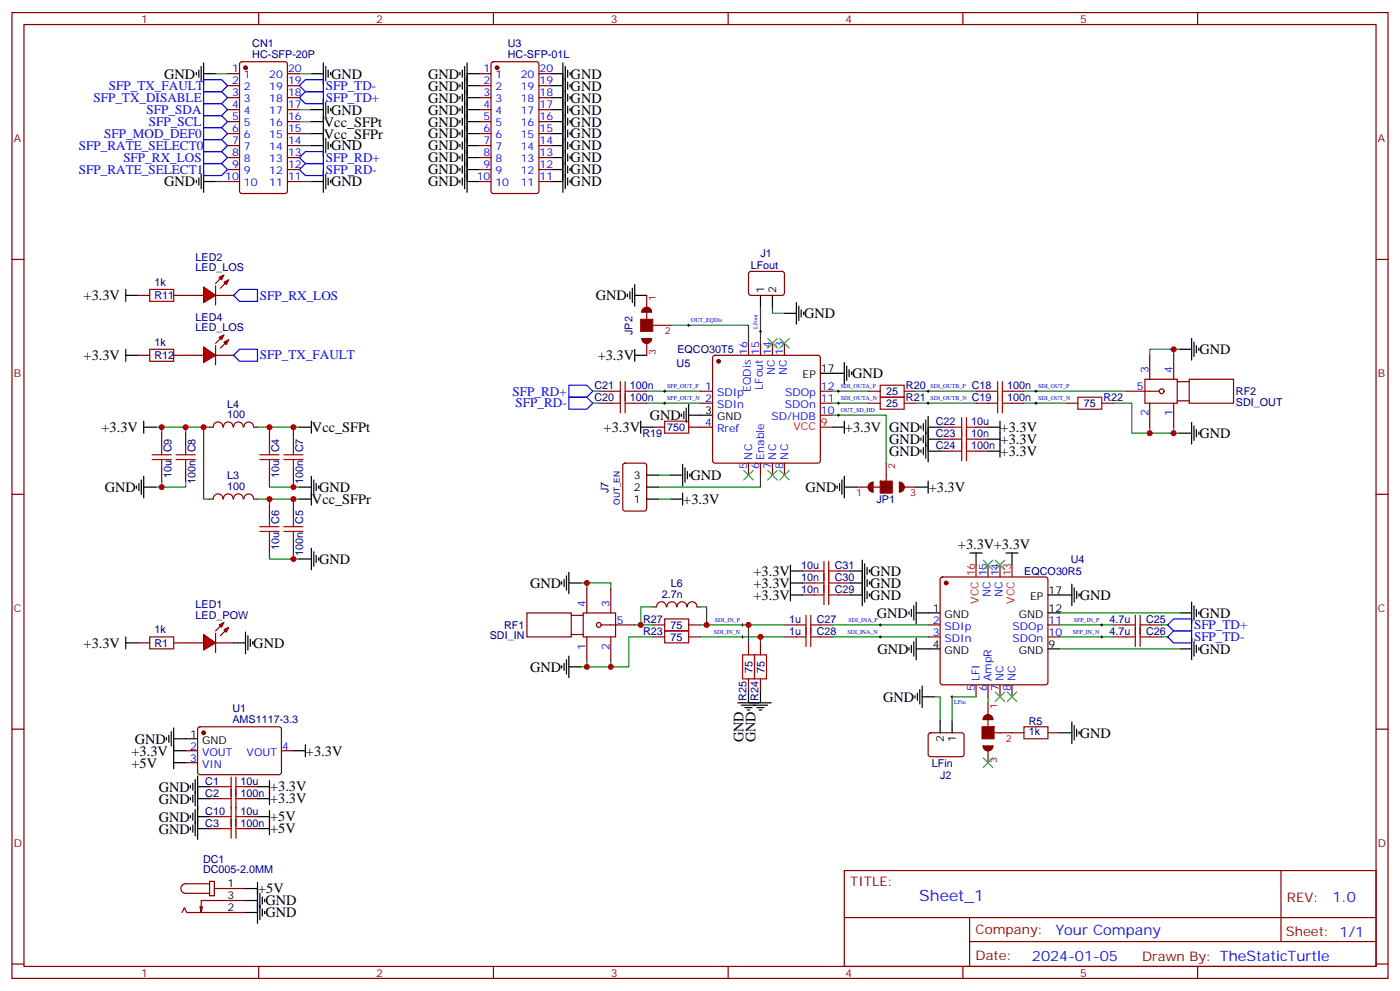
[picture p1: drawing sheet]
<svg xmlns="http://www.w3.org/2000/svg" width="412mm" height="292mm" viewBox="0 0 412 292" stroke-linecap="round" stroke-linejoin="round" font-family="sans-serif">
<defs><g id="words">
<text font-size="4.6" fill="#00f" x="270.8" y="265.3">Sheet_1</text>
<g font-size="4.2">
<text x="48.3" y="23.1">GND</text>
<text x="97.5" y="23.1">GND</text>
<text x="126.1" y="23.1">GND</text>
<text x="168.1" y="23.1">GND</text>
<text x="126.1" y="26.7">GND</text>
<text x="168.1" y="26.7">GND</text>
<text x="97.5" y="33.7">GND</text>
<text x="126.1" y="30.2">GND</text>
<text x="126.1" y="33.7">GND</text>
<text x="168.1" y="33.7">GND</text>
<text x="168.1" y="30.2">GND</text>
<text x="95.4" y="40.8">Vcc_SFPr</text>
<text x="95.4" y="37.2">Vcc_SFPt</text>
<text x="126.1" y="37.2">GND</text>
<text x="126.1" y="40.8">GND</text>
<text x="168.1" y="40.8">GND</text>
<text x="168.1" y="37.2">GND</text>
<text x="97.5" y="44.3">GND</text>
<text x="126.1" y="44.3">GND</text>
<text x="126.1" y="47.8">GND</text>
<text x="168.1" y="47.8">GND</text>
<text x="168.1" y="44.3">GND</text>
<text x="126.1" y="51.4">GND</text>
<text x="168.1" y="51.4">GND</text>
<text x="48.3" y="54.9">GND</text>
<text x="97.5" y="54.9">GND</text>
<text x="126.1" y="54.9">GND</text>
<text x="168.1" y="54.9">GND</text>
<text x="24.6" y="88.4">+3.3V</text>
<text x="175.5" y="88.4">GND</text>
<text x="236.9" y="93.7">GND</text>
<text x="24.6" y="106">+3.3V</text>
<text x="176.1" y="106">+3.3V</text>
<text x="353.3" y="104.2">GND</text>
<text x="251" y="111.3">GND</text>
<text x="191.4" y="123.7">GND</text>
<text x="29.9" y="127.2">+3.3V</text>
<text x="91.9" y="127.2">Vcc_SFPt</text>
<text x="177.8" y="127.2">+3.3V</text>
<text x="248.9" y="127.2">+3.3V</text>
<text x="261.9" y="127.2">GND</text>
<text x="261.9" y="130.7">GND</text>
<text x="294.7" y="127.2">+3.3V</text>
<text x="294.7" y="130.7">+3.3V</text>
<text x="353.3" y="128.9">GND</text>
<text x="261.9" y="134.3">GND</text>
<text x="294.7" y="134.2">+3.3V</text>
<text x="203.4" y="141.3">GND</text>
<text x="30.9" y="144.8">GND</text>
<text x="91.9" y="148.4">Vcc_SFPr</text>
<text x="94" y="144.8">GND</text>
<text x="201.3" y="148.3">+3.3V</text>
<text x="237.2" y="144.8">GND</text>
<text x="273.6" y="144.8">+3.3V</text>
<text x="282.2" y="161.7">+3.3V+3.3V</text>
<text x="94" y="166">GND</text>
<text x="156.1" y="173">GND</text>
<text x="221.9" y="173">+3.3V</text>
<text x="221.9" y="169.5">+3.3V</text>
<text x="256.3" y="173.1">GND</text>
<text x="256.3" y="169.5">GND</text>
<text x="221.9" y="176.6">+3.3V</text>
<text x="256.3" y="176.6">GND</text>
<text x="318.1" y="176.6">GND</text>
<text x="258.3" y="181.9">GND</text>
<text x="353.3" y="181.9">GND</text>
<text x="24.6" y="190.7">+3.3V</text>
<text x="74.6" y="190.7">GND</text>
<text x="156.1" y="197.7">GND</text>
<text x="258.4" y="192.5">GND</text>
<text x="353.3" y="192.5">GND</text>
<text x="260.2" y="206.6">GND</text>
<text x="39.7" y="218.9">GND</text>
<text x="219" y="218.5" transform="rotate(-90 219 218.5)">GND</text>
<text x="222.6" y="218.5" transform="rotate(-90 222.6 218.5)">GND</text>
<text x="318.1" y="217.2">GND</text>
<text x="38.7" y="222.5">+3.3V</text>
<text x="38.7" y="226">+5V</text>
<text x="90.1" y="222.5">+3.3V</text>
<text x="46.7" y="233">GND</text>
<text x="79.6" y="233">+3.3V</text>
<text x="46.7" y="236.6">GND</text>
<text x="79.6" y="236.5">+3.3V</text>
<text x="46.7" y="245.4">GND</text>
<text x="46.7" y="241.9">GND</text>
<text x="79.6" y="245.4">+5V</text>
<text x="79.6" y="241.8">+5V</text>
<text x="76" y="263">+5V</text>
<text x="78.2" y="266.5">GND</text>
<text x="78.2" y="270.1">GND</text>
</g>
<g font-size="4.2" fill="#00f">
<text x="392.5" y="265.6">1.0</text>
<text x="310.9" y="275.1">Your Company</text>
<text x="304" y="282.9">2024-01-05</text>
</g>
<g font-size="3.9" fill="#00f">
<text x="32.1" y="26.5">SFP_TX_FAULT</text>
<text x="96" y="26.5">SFP_TD-</text>
<text x="96" y="30">SFP_TD+</text>
<text x="27.5" y="30">SFP_TX_DISABLE</text>
<text x="43.2" y="33.5">SFP_SDA</text>
<text x="30.7" y="40.6">SFP_MOD_DEF0</text>
<text x="43.9" y="37.1">SFP_SCL</text>
<text x="23.3" y="44.1">SFP_RATE_SELECT0</text>
<text x="36.3" y="47.6">SFP_RX_LOS</text>
<text x="96" y="47.6">SFP_RD+</text>
<text x="23.3" y="51.2">SFP_RATE_SELECT1</text>
<text x="96" y="51.1">SFP_RD-</text>
<text x="76.6" y="88.3">SFP_RX_LOS</text>
<text x="76.6" y="105.8">SFP_TX_FAULT</text>
<text x="151" y="116.4">SFP_RD+</text>
<text x="151.9" y="120">SFP_RD-</text>
<text x="351.7" y="185.2">SFP_TD+</text>
<text x="351.7" y="188.8">SFP_TD-</text>
</g>
<g font-size="3.9" fill="#800">
<text x="250.5" y="260.9">TITLE:</text>
<text x="379.1" y="265.6">REV:</text>
<text x="287.4" y="275.1">Company:</text>
<text x="378.7" y="275.7">Sheet: 1/1</text>
<text x="287.4" y="282.8">Date:</text>
<text x="336.4" y="282.8">Drawn By: TheStaticTurtle</text>
</g>
<g font-size="3.2" fill="#800">
<text x="41.6" y="6.7">1</text>
<text x="110.8" y="6.7">2</text>
<text x="179.9" y="6.7">3</text>
<text x="249.1" y="6.7">4</text>
<text x="318.2" y="6.7">5</text>
<text x="4.1" y="41.8">A</text>
<text x="405.9" y="41.8">A</text>
<text x="4.1" y="110.9">B</text>
<text x="405.9" y="110.9">B</text>
<text x="4.1" y="180.1">C</text>
<text x="405.9" y="180.1">C</text>
<text x="4.1" y="249.2">D</text>
<text x="405.9" y="249.2">D</text>
<text x="41.6" y="287.5">1</text>
<text x="110.8" y="287.5">2</text>
<text x="179.9" y="287.5">3</text>
<text x="249.1" y="287.5">4</text>
<text x="318.2" y="287.5">5</text>
</g>
<g font-size="3.2" fill="#000080">
<text x="74.3" y="17">HC-SFP-20P</text>
<text x="74.3" y="13.8">CN1</text>
<text x="149.6" y="17">HC-SFP-01L</text>
<text x="149.6" y="13.8">U3</text>
<text x="57.6" y="76.8">LED2</text>
<text x="224" y="75.7">J1</text>
<text x="57.6" y="79.9">LED_LOS</text>
<text x="221.1" y="79.3">LFout</text>
<text x="45.5" y="84.1">1k</text>
<text x="45.5" y="88.1">R11</text>
<text x="57.6" y="94.4">LED4</text>
<text x="45.5" y="101.8">1k</text>
<text x="57.6" y="97.5">LED_LOS</text>
<text x="186.3" y="98.6" transform="rotate(-90 186.3 98.6)">JP2</text>
<text x="45.5" y="105.7">R12</text>
<text x="199.5" y="104">EQCO30T5</text>
<text x="199.3" y="108.1">U5</text>
<text x="67" y="120">L4</text>
<text x="175.1" y="118.1">C20</text>
<text x="175.1" y="114.6">C21</text>
<text x="185.5" y="118.1">100n</text>
<text x="185.5" y="114.6">100n</text>
<text x="261.1" y="116.3">25</text>
<text x="261.1" y="119.8">25</text>
<text x="266.9" y="114.5">R20</text>
<text x="266.9" y="118.1">R21</text>
<text x="286.3" y="114.6">C18</text>
<text x="286.3" y="118.1">C19</text>
<text x="296.7" y="114.6">100n</text>
<text x="296.7" y="118.1">100n</text>
<text x="319.3" y="119.8">75</text>
<text x="325.1" y="118.1">R22</text>
<text x="364.1" y="119.4">SDI_OUT</text>
<text x="364.1" y="116.2">RF2</text>
<text x="67" y="123.2">100</text>
<text x="275.7" y="125.1">C22</text>
<text x="286.1" y="125.1">10u</text>
<text x="189.2" y="128.7">R19</text>
<text x="196.6" y="126.9">750</text>
<text x="275.7" y="128.7">C23</text>
<text x="286.1" y="128.7">10n</text>
<text x="50.5" y="133.2" transform="rotate(-90 50.5 133.2)">C9</text>
<text x="57.6" y="133.2" transform="rotate(-90 57.6 133.2)">C8</text>
<text x="82.3" y="133.2" transform="rotate(-90 82.3 133.2)">C4</text>
<text x="89.3" y="133.2" transform="rotate(-90 89.3 133.2)">C7</text>
<text x="275.7" y="132.2">C24</text>
<text x="286.1" y="132.2">100n</text>
<text x="50.5" y="140.9" transform="rotate(-90 50.5 140.9)">10u</text>
<text x="57.6" y="142.6" transform="rotate(-90 57.6 142.6)">100n</text>
<text x="67" y="141.1">L3</text>
<text x="82.3" y="140.9" transform="rotate(-90 82.3 140.9)">10u</text>
<text x="89.3" y="142.6" transform="rotate(-90 89.3 142.6)">100n</text>
<text x="67" y="144.3">100</text>
<text x="179.3" y="145.1" transform="rotate(-90 179.3 145.1)">J7</text>
<text x="258.2" y="148.1">JP1</text>
<text x="82.3" y="154.3" transform="rotate(-90 82.3 154.3)">C6</text>
<text x="89.3" y="154.3" transform="rotate(-90 89.3 154.3)">C5</text>
<text x="82.3" y="162" transform="rotate(-90 82.3 162)">10u</text>
<text x="89.3" y="163.8" transform="rotate(-90 89.3 163.8)">100n</text>
<text x="236" y="167.5">10u</text>
<text x="245.9" y="167.5">C31</text>
<text x="315.4" y="165.7">U4</text>
<text x="197.6" y="172.9">L6</text>
<text x="236" y="171">10n</text>
<text x="245.9" y="171">C30</text>
<text x="301.7" y="169.2">EQCO30R5</text>
<text x="57.6" y="179.1">LED1</text>
<text x="195" y="176.1">2.7n</text>
<text x="236" y="174.5">10n</text>
<text x="245.9" y="174.5">C29</text>
<text x="57.6" y="182.2">LED_POW</text>
<text x="148.5" y="185">RF1</text>
<text x="189.5" y="183.3">R27</text>
<text x="197.5" y="185.1">75</text>
<text x="232.5" y="183.4">1u</text>
<text x="240.6" y="183.4">C27</text>
<text x="326.9" y="183.4">4.7u</text>
<text x="337.6" y="183.4">C25</text>
<text x="45.5" y="186.4">1k</text>
<text x="45.5" y="190.4">R1</text>
<text x="144.3" y="188.2">SDI_IN</text>
<text x="189.5" y="186.9">R23</text>
<text x="197.5" y="188.6">75</text>
<text x="232.5" y="186.9">1u</text>
<text x="240.6" y="186.9">C28</text>
<text x="326.9" y="186.9">4.7u</text>
<text x="337.6" y="186.9">C26</text>
<text x="221.7" y="198.2" transform="rotate(-90 221.7 198.2)">75</text>
<text x="225.2" y="198.2" transform="rotate(-90 225.2 198.2)">75</text>
<text x="68.4" y="209.6">U1</text>
<text x="219.9" y="206.4" transform="rotate(-90 219.9 206.4)">R25</text>
<text x="223.4" y="206.4" transform="rotate(-90 223.4 206.4)">R24</text>
<text x="68.4" y="212.8">AMS1117-3.3</text>
<text x="303" y="213.3">R5</text>
<text x="303" y="216.4">1k</text>
<text x="274.5" y="225.7">LFin</text>
<text x="60.5" y="231">C1</text>
<text x="70.9" y="231">10u</text>
<text x="277" y="229.2">J2</text>
<text x="60.5" y="234.5">C2</text>
<text x="60.5" y="239.8">C10</text>
<text x="70.9" y="234.5">100n</text>
<text x="70.9" y="239.8">10u</text>
<text x="60.5" y="243.3">C3</text>
<text x="70.9" y="243.3">100n</text>
<text x="59.8" y="256.9">DC005-2.0MM</text>
<text x="59.8" y="253.9">DC1</text>
</g>
<g font-size="3.2" fill="#00f">
<text x="68.4" y="21.3">1</text>
<text x="71.9" y="23.1">1</text>
<text x="79.3" y="23.1">20</text>
<text x="84.8" y="21.3">20</text>
<text x="142.4" y="21.3">1</text>
<text x="145.9" y="23.1">1</text>
<text x="153.4" y="23.1">20</text>
<text x="158.9" y="21.3">20</text>
<text x="68.4" y="24.9">2</text>
<text x="68.4" y="28.4">3</text>
<text x="71.9" y="26.6">2</text>
<text x="79.3" y="26.6">19</text>
<text x="84.8" y="28.4">18</text>
<text x="84.8" y="24.9">19</text>
<text x="142.4" y="24.9">2</text>
<text x="142.4" y="28.4">3</text>
<text x="145.9" y="26.6">2</text>
<text x="153.4" y="26.6">19</text>
<text x="158.9" y="28.4">18</text>
<text x="158.9" y="24.9">19</text>
<text x="68.4" y="31.9">4</text>
<text x="68.4" y="35.5">5</text>
<text x="71.9" y="30.2">3</text>
<text x="71.9" y="33.7">4</text>
<text x="79.3" y="33.7">17</text>
<text x="79.3" y="30.2">18</text>
<text x="84.8" y="35.5">16</text>
<text x="84.8" y="31.9">17</text>
<text x="142.4" y="31.9">4</text>
<text x="142.4" y="35.5">5</text>
<text x="145.9" y="30.2">3</text>
<text x="145.9" y="33.7">4</text>
<text x="153.4" y="33.7">17</text>
<text x="153.4" y="30.2">18</text>
<text x="158.9" y="35.5">16</text>
<text x="158.9" y="31.9">17</text>
<text x="68.4" y="39">6</text>
<text x="71.9" y="37.2">5</text>
<text x="71.9" y="40.7">6</text>
<text x="79.3" y="40.7">15</text>
<text x="79.3" y="37.2">16</text>
<text x="84.8" y="39">15</text>
<text x="142.4" y="39">6</text>
<text x="145.9" y="37.2">5</text>
<text x="145.9" y="40.7">6</text>
<text x="153.4" y="40.7">15</text>
<text x="153.4" y="37.2">16</text>
<text x="158.9" y="39">15</text>
<text x="68.4" y="42.5">7</text>
<text x="68.4" y="46">8</text>
<text x="71.9" y="44.3">7</text>
<text x="71.9" y="47.8">8</text>
<text x="79.3" y="47.8">13</text>
<text x="79.3" y="44.3">14</text>
<text x="84.8" y="46">13</text>
<text x="84.8" y="42.5">14</text>
<text x="142.4" y="42.5">7</text>
<text x="142.4" y="46">8</text>
<text x="145.9" y="44.3">7</text>
<text x="145.9" y="47.8">8</text>
<text x="153.4" y="47.8">13</text>
<text x="153.4" y="44.3">14</text>
<text x="158.9" y="46">13</text>
<text x="158.9" y="42.5">14</text>
<text x="66.3" y="53.1">10</text>
<text x="68.4" y="49.6">9</text>
<text x="71.9" y="51.3">9</text>
<text x="79.3" y="51.3">12</text>
<text x="84.8" y="53.1">11</text>
<text x="84.8" y="49.6">12</text>
<text x="140.4" y="53.1">10</text>
<text x="142.4" y="49.6">9</text>
<text x="145.9" y="51.3">9</text>
<text x="153.4" y="51.3">12</text>
<text x="158.9" y="53.1">11</text>
<text x="158.9" y="49.6">12</text>
<text x="71.9" y="54.9">10</text>
<text x="79.3" y="54.9">11</text>
<text x="145.9" y="54.9">10</text>
<text x="153.4" y="54.9">11</text>
<text x="220.1" y="104.4" transform="rotate(-90 220.1 104.4)">16</text>
<text x="223.7" y="104.4" transform="rotate(-90 223.7 104.4)">15</text>
<text x="227.2" y="104.4" transform="rotate(-90 227.2 104.4)">14</text>
<text x="230.7" y="104.4" transform="rotate(-90 230.7 104.4)">13</text>
<text x="228.2" y="110.5" transform="rotate(-90 228.2 110.5)">NC</text>
<text x="231.8" y="110.5" transform="rotate(-90 231.8 110.5)">NC</text>
<text x="338.3" y="109.9" transform="rotate(-90 338.3 109.9)">3</text>
<text x="345.4" y="109.9" transform="rotate(-90 345.4 109.9)">4</text>
<text x="207.7" y="118.4">2</text>
<text x="207.7" y="114.8">1</text>
<text x="211.2" y="116.6">SDIp</text>
<text x="221.2" y="115.4" transform="rotate(-90 221.2 115.4)">EQDis</text>
<text x="224.7" y="114.7" transform="rotate(-90 224.7 114.7)">LFout</text>
<text x="231.3" y="116.6">SDOp</text>
<text x="241.8" y="114.8">12</text>
<text x="241.8" y="118.4">11</text>
<text x="334.9" y="114.8">5</text>
<text x="207.7" y="125.4">4</text>
<text x="211.2" y="120.1">SDIn</text>
<text x="227.3" y="123.6">SD/HDB</text>
<text x="231.2" y="120.1">SDOn</text>
<text x="241.8" y="121.9">10</text>
<text x="338.3" y="122.5" transform="rotate(-90 338.3 122.5)">2</text>
<text x="345.4" y="122.5" transform="rotate(-90 345.4 122.5)">1</text>
<text x="211.2" y="127.2">Rref</text>
<text x="221.5" y="135.3" transform="rotate(-90 221.5 135.3)">NC</text>
<text x="225.1" y="135.3" transform="rotate(-90 225.1 135.3)">Enable</text>
<text x="228.6" y="135.3" transform="rotate(-90 228.6 135.3)">NC</text>
<text x="232.1" y="135.3" transform="rotate(-90 232.1 135.3)">NC</text>
<text x="220.1" y="138.2" transform="rotate(-90 220.1 138.2)">5</text>
<text x="223.7" y="138.2" transform="rotate(-90 223.7 138.2)">6</text>
<text x="227.2" y="138.2" transform="rotate(-90 227.2 138.2)">7</text>
<text x="230.7" y="138.2" transform="rotate(-90 230.7 138.2)">8</text>
<text x="290.7" y="169.7" transform="rotate(-90 290.7 169.7)">15</text>
<text x="294.2" y="169.7" transform="rotate(-90 294.2 169.7)">14</text>
<text x="172.5" y="178.7" transform="rotate(-90 172.5 178.7)">4</text>
<text x="179.6" y="178.7" transform="rotate(-90 179.6 178.7)">3</text>
<text x="291.7" y="175.8" transform="rotate(-90 291.7 175.8)">NC</text>
<text x="295.3" y="175.8" transform="rotate(-90 295.3 175.8)">NC</text>
<text x="181.7" y="183.6">5</text>
<text x="274.7" y="183.6">2</text>
<text x="278.2" y="185.4">SDIp</text>
<text x="298.3" y="185.4">SDOp</text>
<text x="308.9" y="183.6">11</text>
<text x="172.5" y="191.3" transform="rotate(-90 172.5 191.3)">1</text>
<text x="179.6" y="191.3" transform="rotate(-90 179.6 191.3)">2</text>
<text x="274.7" y="187.1">3</text>
<text x="278.2" y="188.9">SDIn</text>
<text x="298.3" y="188.9">SDOn</text>
<text x="308.9" y="187.1">10</text>
<text x="287.2" y="203.5" transform="rotate(-90 287.2 203.5)">5</text>
<text x="288.6" y="200.6" transform="rotate(-90 288.6 200.6)">LFI</text>
<text x="290.7" y="203.5" transform="rotate(-90 290.7 203.5)">6</text>
<text x="292.1" y="200.6" transform="rotate(-90 292.1 200.6)">AmpR</text>
<text x="294.2" y="203.5" transform="rotate(-90 294.2 203.5)">7</text>
<text x="295.6" y="200.6" transform="rotate(-90 295.6 200.6)">NC</text>
<text x="297.7" y="203.5" transform="rotate(-90 297.7 203.5)">8</text>
<text x="299.2" y="200.6" transform="rotate(-90 299.2 200.6)">NC</text>
<text x="56" y="220.7">2</text>
<text x="83.1" y="220.7">4</text>
<text x="56" y="224.2">3</text>
<text x="59.5" y="222.4">VOUT</text>
<text x="59.5" y="226">VIN</text>
<text x="72.7" y="222.4">VOUT</text>
</g>
<g font-size="3.2">
<text x="225.1" y="86.3" transform="rotate(-90 225.1 86.3)">1</text>
<text x="228.6" y="86.3" transform="rotate(-90 228.6 86.3)">2</text>
<text x="236.4" y="111.3">EP</text>
<text x="241.8" y="109.5">17</text>
<text x="207.7" y="121.9">3</text>
<text x="211.2" y="123.6">GND</text>
<text x="186.7" y="140.9">3</text>
<text x="186.7" y="148">1</text>
<text x="186.7" y="144.5">2</text>
<text x="303.5" y="176.6">EP</text>
<text x="308.9" y="174.8">17</text>
<text x="274.7" y="180.1">1</text>
<text x="278.2" y="181.9">GND</text>
<text x="300.1" y="181.9">GND</text>
<text x="308.9" y="180.1">12</text>
<text x="274.7" y="190.7">4</text>
<text x="308.9" y="190.7">9</text>
<text x="278.2" y="192.4">GND</text>
<text x="300.1" y="192.4">GND</text>
<text x="56" y="217.1">1</text>
<text x="59.5" y="218.9">GND</text>
<text x="278" y="218.4" transform="rotate(-90 278 218.4)">2</text>
<text x="281.5" y="218.4" transform="rotate(-90 281.5 218.4)">1</text>
<text x="67" y="261.2">1</text>
<text x="67" y="264.8">3</text>
<text x="67" y="268.3">2</text>
</g>
<g font-size="3.2" fill="#f00">
<text x="241.8" y="125.4">9</text>
<text x="233.7" y="126.5">VCC</text>
<text x="287.2" y="169.7" transform="rotate(-90 287.2 169.7)">16</text>
<text x="297.7" y="169.7" transform="rotate(-90 297.7 169.7)">13</text>
<text x="288.2" y="177.8" transform="rotate(-90 288.2 177.8)">VCC</text>
<text x="298.8" y="177.8" transform="rotate(-90 298.8 177.8)">VCC</text>
</g>
<g font-size="2.8" fill="#840000">
<text x="193.1" y="88.7" transform="rotate(-90 193.1 88.7)">1</text>
<text x="195.8" y="98.4">2</text>
<text x="193.1" y="104.6" transform="rotate(-90 193.1 104.6)">3</text>
<text x="263.7" y="138.1" transform="rotate(-90 263.7 138.1)">2</text>
<text x="252.2" y="146">1</text>
<text x="268.1" y="146">3</text>
<text x="293.7" y="208.7" transform="rotate(-90 293.7 208.7)">1</text>
<text x="296.3" y="218.4">2</text>
<text x="293.7" y="224.6" transform="rotate(-90 293.7 224.6)">3</text>
</g>
<text font-size="2.5" fill="#000080" x="182.6" y="148.6" transform="rotate(-90 182.6 148.6)">OUT_EN</text>
<g font-size="1.8" fill="#00f">
<text x="203.6" y="94.9">OUT_EQDis</text>
<text x="223.1" y="96.8" transform="rotate(-90 223.1 96.8)">LFout</text>
<text x="196.5" y="114.3">SFP_OUT_P</text>
<text x="196.5" y="117.8">SFP_OUT_N</text>
<text x="247.6" y="114.3">SDI_OUTA_P</text>
<text x="247.6" y="117.8">SDI_OUTA_N</text>
<text x="274.1" y="114.3">SDI_OUTB_P</text>
<text x="274.1" y="117.8">SDI_OUTB_N</text>
<text x="305.9" y="114.3">SDI_OUT_P</text>
<text x="305.9" y="117.8">SDI_OUT_N</text>
<text x="247.6" y="121.4">OUT_SD_HD</text>
<text x="210.6" y="183.1">SDI_IN_P</text>
<text x="249.9" y="183.1">SDI_INA_P</text>
<text x="316.4" y="183.1">SFP_IN_P</text>
<text x="210.3" y="186.6">SDI_IN_N</text>
<text x="249.6" y="186.6">SDI_INA_N</text>
<text x="316.1" y="186.6">SFP_IN_N</text>
<text x="281.1" y="207.4">LFin</text>
</g>
</g></defs>
<g fill="none" stroke="#870000" stroke-width=".35">
<path d="M3.5 3.7h405.4v284.3h-405.4zM7.1 7.2h398.2v277.3h-398.2zM70.8 18.4l.5-.2h12.7l.6 .4 .1 37.7-.5 .6-12.9 .1-.7-.5v-37.6zM76.2 3.7v3.5M144.9 18.4l.4-.2h12.7l.7 .4v37.7l-.4 .6-13 .1-.6-.5-.1-37.6zM145.3 3.7v3.5M214.5 3.7v3.5M283.6 3.7v3.5M352.8 3.7v3.5M67 21.7h3.6M67 25.2h3.6M67 28.8h3.6"/>
<path d="M67 32.3h3.6M67 35.8h3.6M67 39.3h3.6M84.7 21.7h3.5M84.7 25.2h3.5M84.7 28.8h3.5M84.7 32.3h3.5M84.7 35.8h3.5M84.7 39.3h3.5M141.1 21.7h3.5M141.1 25.2h3.5M141.1 28.8h3.5"/>
<path d="M141.1 32.3h3.5M141.1 35.8h3.5M141.1 39.3h3.5M158.7 21.7h3.6M158.7 25.2h3.6M158.7 28.8h3.6M158.7 32.3h3.6M158.7 35.8h3.6M158.7 39.3h3.6M67 42.9h3.6M67 46.4h3.6M67 49.9h3.6"/>
<path d="M67 53.4h3.6M84.7 42.9h3.5M84.7 46.4h3.5M84.7 49.9h3.5M84.7 53.4h3.5M141.1 42.9h3.5M141.1 46.4h3.5M141.1 49.9h3.5M141.1 53.4h3.5M158.7 42.9h3.6M158.7 46.4h3.6M158.7 49.9h3.6"/>
<path d="M158.7 53.4h3.6M3.5 76.4h3.6M405.3 76.4h3.6M40.6 87h3.5M51.2 87h3.5M3.5 145.5h3.6M405.3 145.5h3.6M3.5 214.7h3.6M405.3 214.7h3.6M248.7 256.3h156.6v28.2h-156.6zM377.3 256.3v20.9M248.7 270.1h156.5"/>
<path d="M285.6 277.2h119.6M285.6 270.1v14.2M3.5 283.8h3.6M76.2 284.5v3.5M145.3 284.5v3.5M214.5 284.5v3.5M283.6 284.5v3.5M352.8 284.5v3.5M405.3 283.8h3.6"/>
</g>
<g fill="none" stroke="#000" stroke-width=".35">
<path d="M59.3 19.6v4.2M60 18.5v6.4M95.2 18.5v6.4M96 19.6v4.2M136.9 19.6v36M137.6 18.5v38.1M165.8 18.5v38.1M166.5 19.6v36M57.9 21.3v.7M58.6 20.6v2.2M60 21.7h3.5M91.7 32.3h3.5"/>
<path d="M91.7 21.7h3.5M91.7 39.3h3.5M91.7 35.8h3.5M95.2 29.1v16.9M96 30.2v4.2M96.7 20.6v2.2M96.7 31.2v2.1M97.4 21.3v.7M97.4 31.9v.7M135.5 21.3v.7M135.5 24.9v.7M135.5 28.4v.7"/>
<path d="M135.5 31.9v.7M135.5 35.5v.7M135.5 39v.7M136.2 20.6v2.2M136.2 24.2v2.1M136.2 27.7v2.1M136.2 31.2v2.1M136.2 34.7v2.2M136.2 38.3v2.1M137.6 32.3h3.5M137.6 21.7h3.5M137.6 39.3h3.5"/>
<path d="M137.6 35.8h3.5M137.6 25.2h3.5M137.6 28.8h3.5M162.3 32.3h3.5M162.3 21.7h3.5M162.3 39.3h3.5M162.3 35.8h3.5M162.3 25.2h3.5M162.3 28.8h3.5M167.2 20.6v2.2M167.2 24.2v2.1M167.2 27.7v2.1"/>
<path d="M167.2 31.2v2.1M167.2 34.7v2.2M167.2 38.3v2.1M167.9 21.3v.7M167.9 24.9v.7M167.9 28.4v.7M167.9 31.9v.7M167.9 35.5v.7M167.9 39v.7M57.9 53.1v.7M58.6 52.4v2.1M59.3 51.3v4.3"/>
<path d="M60 53.4h3.5M60 50.3v6.3M91.7 53.4h3.5M91.7 42.9h3.5M95.2 50.3v6.3M96 40.7v4.3M96 51.3v4.3M96.7 41.8v2.1M96.7 52.4v2.1M97.4 42.5v.7M97.4 53.1v.7M135.5 42.5v.7"/>
<path d="M135.5 46v.7M135.5 49.6v.7M135.5 53.1v.7M136.2 41.8v2.1M136.2 45.3v2.1M136.2 48.9v2.1M136.2 52.4v2.1M137.6 53.4h3.5M137.6 42.9h3.5M137.6 46.4h3.5M137.6 49.9h3.5M162.3 53.4h3.5"/>
<path d="M162.3 42.9h3.5M162.3 46.4h3.5M162.3 49.9h3.5M167.2 41.8v2.1M167.2 45.3v2.1M167.2 48.9v2.1M167.2 52.4v2.1M167.9 42.5v.7M167.9 46v.7M167.9 49.6v.7M167.9 53.1v.7M37 87h3.6"/>
<path d="M37 85.2v3.5"/>
</g>
<path d="M63.5 21.7h3.5M88.2 32.3h3.5M88.2 39.3h3.5M88.2 35.8h3.5M88.2 21.7h3.5M63.5 53.4h3.5M88.2 42.9h3.5M88.2 53.4h3.5" fill="none" stroke="#008700" stroke-width=".35"/>
<g fill="none" stroke="#00f" stroke-width=".35">
<path d="M60 37.6h5.3l1.7 1.7-1.7 1.8h-5.3zM60 34h5.3l1.7 1.8-1.7 1.8h-5.3zM60 30.5h5.3l1.7 1.8-1.7 1.7h-5.3zM60 27h5.3l1.7 1.8-1.7 1.7h-5.3zM60 23.5h5.3l1.7 1.7-1.7 1.8h-5.3zM88.2 25.2l1.8-1.7h5.2v3.5h-5.2zM88.2 28.8l1.8-1.8h5.2v3.5h-5.2zM60 48.2h5.3l1.7 1.7-1.7 1.8h-5.3zM60 44.6h5.3l1.7 1.8-1.7 1.8h-5.3zM60 41.1h5.3l1.7 1.8-1.7 1.7h-5.3zM88.2 46.4l1.8-1.8h5.2v3.6h-5.2zM88.2 49.9l1.8-1.7h5.2v3.5h-5.2z"/>
<path d="M68.8 87l1.8-1.8h5.2v3.5h-5.2z"/>
</g>
<g fill="#870000" stroke="#870000" stroke-width=".35">
<circle cx="146.4" cy="19.9" r=".53"/>
<circle cx="72.3" cy="19.9" r=".53"/>
</g>
<path d="M44.1 85.2h7.1v3.5h-7.1z" fill="none" stroke="#a10000" stroke-width=".35"/>
<g fill="#f00" stroke="#870000" stroke-width=".35">
<path d="M60 84.5l3.5 2.5-3.5 2.1z"/>
<path d="M63.5 84.1v5.7z"/>
</g>
<g fill="#870000" stroke="#870000" stroke-width=".35">
<path d="M63.5 83.4l1.4-1.4z"/>
<path d="M64.9 84.8l1.4-1.4z"/>
</g>
<g fill="#f00" stroke="#870000" stroke-width=".35">
<path d="M64.6 81.7l1.4-.7-.7 1.4z"/>
<path d="M66 83.1l1.4-.7-.7 1.4z"/>
</g>
<path d="M54.7 87h5.3M63.5 87h5.3" fill="none" stroke="#870000" stroke-width=".35"/>
<g fill="#f00" stroke="#870000" stroke-width=".35">
<path d="M60 102.1l3.5 2.5-3.5 2.1z"/>
<path d="M63.5 101.8v5.6z"/>
</g>
<g fill="#870000" stroke="#870000" stroke-width=".35">
<path d="M63.5 101.1l1.4-1.4z"/>
<path d="M66.3 101.1l-1.4 1.4z"/>
</g>
<g fill="#f00" stroke="#870000" stroke-width=".35">
<path d="M64.6 99.3l1.4-.7-.7 1.4z"/>
<path d="M66 100.7l1.4-.7-.7 1.4z"/>
</g>
<g fill="none" stroke="#870000" stroke-width=".35">
<path d="M40.6 104.6h3.5M51.2 104.6h8.8M63.5 104.6h5.3M176.4 115.2h3.5M176.4 118.7h3.5M187 115.2h3.5M187 118.7h3.5M206.4 115.2h3.5M206.4 118.7h3.5M210.1 104.8l.5-.2h30.3l.5 .2 .3 .5v30.3l-.3 .5-.5 .2h-30.3l-.5-.2-.2-.5v-30.3zM220.5 101.1v3.5M224 101.1v3.5"/>
<path d="M227.5 101.1v3.5M231.1 101.1v3.5M241.7 115.2h3.5M241.7 118.7h3.5M255.8 115.2h3.5M255.8 118.7h3.5M266.3 115.2h3.6M266.3 118.7h3.6M287.5 115.2h3.5M287.5 118.7h3.5M298.1 115.2h3.5M298.1 118.7h3.5"/>
<path d="M314 118.7h3.5M324.6 118.7h3.5M331.6 115.2h9.9M337.3 111.7h9.5v7h-9.5zM338.7 104.6v7.1M338.7 118.7v7.1M345.7 104.6v7.1M345.7 118.7v7.1M346.8 118h3.5M346.8 112.4h3.5M350.3 111.7h13.1v7h-13.1zM47.6 127.5v3.6"/>
<path d="M47.6 138.1v3.5M54.7 127.5v3.6M54.7 138.1v3.5M61.7 125.8h1.1M62.8 125.7a1.41 1.41 0 0 1 1.4-1.5 1.41 1.41 0 0 1 1.4 1.5M65.8 125.7a1.41 1.41 0 0 1 1.4-1.5 1.41 1.41 0 0 1 1.4 1.5M68.8 125.7a1.41 1.41 0 0 1 1.4-1.5 1.41 1.41 0 0 1 1.4 1.5M71.9 125.7a1.41 1.41 0 0 1 1.4-1.5 1.41 1.41 0 0 1 1.4 1.5M74.8 125.8h1M79.4 127.5v3.6M79.4 138.1v3.5M86.4 127.5v3.6"/>
<path d="M86.4 138.1v3.5M183.7 136.6l.4-.3h5.7l.6 .5 .1 13-.5 .6-5.9 .1-.6-.5-.1-12.9zM192.3 125.8h3.5M202.8 125.8h7.1M220.5 136.3v3.6M224 136.3v3.6M227.5 136.3v3.6M231.1 136.3v3.6M241.7 122.2h3.5M276.9 125.8h3.6M276.9 129.3h3.6M276.9 132.8h3.6"/>
<path d="M287.5 125.8h3.5M287.5 129.3h3.5M287.5 132.8h3.5M65.6 146.9a1.41 1.41 0 0 0-1.4-1.5 1.41 1.41 0 0 0-1.4 1.5h-1.1M65.8 146.9a1.41 1.41 0 0 1 1.4-1.5 1.41 1.41 0 0 1 1.4 1.5M68.8 146.9a1.41 1.41 0 0 1 1.4-1.5 1.41 1.41 0 0 1 1.4 1.5M71.9 146.9a1.41 1.41 0 0 1 1.4-1.5 1.41 1.41 0 0 1 1.4 1.5M74.8 146.9h1M79.4 148.7v3.5M79.4 159.3v3.5M86.4 148.7v3.5M86.4 159.3v3.5"/>
<path d="M277.2 170.1l.4-.2h30.4l.5 .2 .2 .5v30.3l-.3 .5-.4 .2h-30.4l-.5-.2-.2-.5v-30.3zM291 166.3v3.6M294.6 166.3v3.6M273.4 184h3.5M273.4 187.5h3.5M308.7 184h3.5M308.7 187.5h3.5M287.5 201.6v3.5M291 201.6v3.5M294.6 201.6v3.5M298.1 201.6v3.5"/>
<circle cx="342.2" cy="115.2" r=".71"/>
</g>
<path d="M70.6 102.8h5.2v3.6h-5.2l-1.8-1.8zM167.6 113.4h5.3l1.7 1.8-1.7 1.7h-5.3zM167.6 116.9h5.3l1.7 1.8-1.7 1.8h-5.3z" fill="none" stroke="#00f" stroke-width=".35"/>
<g fill="none" stroke="#a10000" stroke-width=".35">
<path d="M44.1 102.8h7.1v3.6h-7.1zM179.9 115.2h2.8M179.9 118.7h2.8M182.7 112.4v9.1M184.1 115.2h2.9M184.1 118.7h2.9M184.1 112.4v9.1M259.3 113.4h7v3.5h-7zM259.3 116.9h7v3.6h-7zM291 115.2h2.9M291 118.7h2.9M293.9 112.4v9.1"/>
<path d="M295.3 115.2h2.8M295.3 112.4v9.1M295.3 118.7h2.8M317.5 116.9h7.1v3.6h-7.1zM44.8 135.3h5.6M44.8 133.9h5.6M47.6 131.1v2.8M47.6 135.3v2.8M51.9 135.3h5.6M51.9 133.9h5.6M54.7 131.1v2.8M54.7 135.3v2.8"/>
<path d="M76.6 135.3h5.6M76.6 133.9h5.6M79.4 131.1v2.8M79.4 135.3v2.8M83.6 135.3h5.7M83.6 133.9h5.7M86.4 131.1v2.8M86.4 135.3v2.8M195.8 124h7v3.5h-7zM280.5 125.8h2.8M280.5 129.3h2.8M280.5 132.8h2.8"/>
<path d="M283.3 122.9v12.7M284.7 125.8h2.8M284.7 122.9v12.7M284.7 129.3h2.8M284.7 132.8h2.8M76.6 156.5h5.6M76.6 155h5.6M79.4 152.2v2.8M79.4 156.5v2.8M83.6 156.5h5.7M83.6 155h5.7M86.4 152.2v2.8"/>
<path d="M86.4 156.5v2.8"/>
</g>
<g fill="none" stroke="#000" stroke-width=".35">
<path d="M351 99.7v6.3M37 104.6h3.6M37 102.8v3.6M202.8 119.1v6.3M241.7 109.9h7M248.7 106.7v6.4M249.4 107.8v4.2M250.1 108.8v2.1M250.8 109.5v.7M347.5 102.8h3.5M351.7 100.7v4.3M352.4 101.8v2.1"/>
<path d="M353.1 102.5v.7M42.3 124v3.5M42.3 125.8h3.6M88.2 125.8h3.5M91.7 124v3.5M188.7 125.8h3.6M188.7 124v3.5M190.5 139.9h3.5M197.6 139.9h3.5M200.7 121.9v.7M201.1 136.7v6.4M201.4 121.2v2.1"/>
<path d="M201.8 137.8v4.2M202.1 120.1v4.3M202.5 138.8v2.1M202.8 122.2h7.1M203.2 139.5v.7M245.2 125.8h3.5M248.7 124v3.5M271.3 125.4v.7M271.3 128.9v.7M271.3 132.5v.7M272 124.7v2.1M272 128.2v2.2"/>
<path d="M272 131.8v2.1M272.7 123.6v11.3M273.4 125.8h3.5M273.4 122.6v13.4M273.4 129.3h3.5M273.4 132.8h3.5M291 125.8h3.6M291 129.3h3.6M291 132.8h3.6M294.6 124v10.6M347.5 127.5h3.5M351 124.4v6.3"/>
<path d="M351.7 125.4v4.2M352.4 126.5v2.1M353.1 127.2v.7M40.2 143.1v.7M40.9 142.3v2.2M41.6 141.3v4.2M42.3 143.4h3.6M42.3 140.2v6.4M88.2 143.4h3.5M88.2 146.9h3.5M91.7 140.2v8.5M92.4 141.3v4.2"/>
<path d="M93.1 142.3v2.2M93.8 143.1v.7M190.5 143.4h3.5M190.5 146.9h3.5M197.6 146.9h3.5M201.1 145.2v3.5M88.2 164.6h3.5M91.7 161.4v6.3M92.4 162.5v4.2M93.1 163.5v2.1M93.8 164.2v.7M308.7 175.2h3.5"/>
<path d="M273.4 180.4h3.5M273.4 191h3.5M308.7 180.4h3.5M308.7 191h3.5"/>
</g>
<g fill="none" stroke="#008700" stroke-width=".35">
<path d="M174.6 115.2h1.8M174.6 118.7h1.8M190.5 115.2h15.9M190.5 118.7h15.9M245.2 115.2h10.6M245.2 118.7h10.6M269.9 115.2h17.6M269.9 118.7h17.6M301.6 115.2h30M328.1 118.7h5.3v8.8h5.3M345.7 102.8v1.8M347.5 102.8h-8.8v1.8"/>
<path d="M45.9 125.8h1.7v1.7M47.6 125.8h14.1M54.7 125.8v1.7M60 125.8v21.1h1.7M75.8 125.8h12.4M79.4 125.8v1.7M86.4 125.8v1.7M194 139.9h3.6M224 139.9v3.5h-30M338.7 125.8v1.7h8.8M345.7 125.8v1.7M47.6 141.6v1.8h-1.7"/>
<path d="M54.7 141.6v1.8h-7.1M75.8 146.9h12.4M79.4 141.6v1.8h8.8M79.4 146.9v1.8M86.4 141.6v1.8M86.4 146.9v1.8M194 146.9h3.6M79.4 162.8v1.8h8.8M86.4 162.8v1.8"/>
</g>
<g fill="#870000" stroke="#870000" stroke-width=".35">
<circle cx="278.7" cy="171.6" r=".53"/>
<circle cx="211.7" cy="106.4" r=".53"/>
</g>
<path d="M241.7 125.8h3.5M287.5 166.3v3.6M298.1 166.3v3.6" fill="none" stroke="#f00" stroke-width=".35"/>
<path d="M226.1 99.7l2.9 2.8M229 99.7l-2.9 2.8M229.7 99.7l2.8 2.8M232.5 99.7l-2.8 2.8M219.1 138.5l2.8 2.8M221.9 138.5l-2.8 2.8M226.1 138.5l2.9 2.8M229 138.5l-2.9 2.8M229.7 138.5l2.8 2.8M232.5 138.5l-2.8 2.8" fill="none" stroke="#3c3" stroke-width=".35"/>
<g fill="none" stroke="#000" stroke-width=".29">
<path d="M195.4 115.2h.7M195.4 118.7h.7M195.8 114.8v.7M195.8 118.4v.7M246.6 115.2h.7M246.6 118.7h.7M246.9 114.8v.7M246.9 118.4v.7M273 115.2h.8M273 118.7h.8M273.4 114.8v.7M273.4 118.4v.7"/>
<path d="M304.8 115.2h.7M305.2 114.8v.7"/>
</g>
<path d="M256.3 142.3l.9-.3v2.8a1.41 1.41 0 0 1-1.4-1 1.41 1.41 0 0 1 .5-1.5z" fill="#900" stroke="#900" stroke-width=".35"/>
<path d="M264.9 142a1.41 1.41 0 0 1 1.4 1.4 1.41 1.41 0 0 1-1.4 1.4z" fill="#900" stroke="#850000" stroke-width=".35"/>
<path d="M261.1 136.3v6M252.2 143.4h8.9M256.3 142.3l.9-.3v2.8a1.41 1.41 0 0 1-1.4-1 1.41 1.41 0 0 1 .5-1.5zM264.9 142a1.41 1.41 0 0 1 1.4 1.4 1.41 1.41 0 0 1-1.4 1.4zM266.3 143.4h3.6" fill="none" stroke="#900" stroke-width=".35"/>
<g fill="#900" stroke="#900" stroke-width=".35">
<path d="M259.3 141.6h3.5v3.6h-3.5z"/>
<path d="M189.4 91.1a1.41 1.41 0 0 1 1.5-.5 1.41 1.41 0 0 1 1 1.3h-2.8z"/>
</g>
<path d="M245.2 122.2h15.9v14.1" fill="none" stroke="#008700" stroke-width=".35"/>
<g fill="none" stroke="#000" stroke-width=".35">
<path d="M184.9 86.6v.7M185.6 85.9v2.1M186.3 84.8v4.3M187 83.8v6.3M187 87h3.5M187 104.6h3.5M187 102.8v3.6M246.6 143.1v.7M247.3 142.3v2.2M248 141.3v4.2M248.7 143.4h3.5M248.7 140.2v6.4"/>
<path d="M269.9 143.4h3.5M273.4 141.6v3.6"/>
</g>
<path d="M189.1 99.7h2.8a1.41 1.41 0 0 1-1.4 1.4 1.41 1.41 0 0 1-1.4-1.4z" fill="#900" stroke="#850000" stroke-width=".35"/>
<path d="M189.1 99.7h2.8a1.41 1.41 0 0 1-1.4 1.4 1.41 1.41 0 0 1-1.4-1.4zM189.4 91.1a1.41 1.41 0 0 1 1.5-.5 1.41 1.41 0 0 1 1 1.3h-2.8zM190.5 87v8.8M191.6 95.8h6M190.5 101.1v3.5" fill="none" stroke="#900" stroke-width=".35"/>
<g fill="#900" stroke="#900" stroke-width=".35">
<path d="M188.7 94h3.6v3.5h-3.6z"/>
<path d="M290.2 210.7a1.41 1.41 0 0 1 1.5-.1 1.41 1.41 0 0 1 .8 1.2h-2.9z"/>
</g>
<g fill="none" stroke="#008700" stroke-width=".35">
<path d="M197.6 95.8h22.9v5.3M224 90.5v10.6M227.5 90.5v1.8h3.6M301.6 118.7h12.4M171.1 171.6h8.8v1.8M172.9 171.6v1.8M192.3 178.7h-3.6v5.3M206.4 178.7h1.7v5.3M172.9 194.6v1.7M179.9 194.6v1.7h-8.8M187 184h5.3M192.3 187.5h-7.1v8.8h-5.3"/>
<path d="M206.4 184h24.7M206.4 187.5h24.7M220.5 184v5.3M224 187.5v1.8M245.2 184h28.2M245.2 187.5h28.2M312.2 184h15.9M312.2 187.5h15.9M312.2 180.4h35.3M312.2 191h35.3M342.2 184h1.8M342.2 187.5h1.8"/>
<path d="M275.2 205.1h1.7v7.1M287.5 205.1h-7v7.1"/>
</g>
<g fill="none" stroke="#000" stroke-width=".29">
<path d="M202.5 95.8h.7M202.8 95.4v.7M223.7 97.5h.7M224 97.2v.7M304.8 118.7h.7M305.2 118.4v.7M246.6 122.2h.7M246.9 121.9v.7M218.4 184h.7M218.4 187.5h.7M218.7 183.6v.7M218.7 187.1v.8"/>
<path d="M258.9 184h.7M258.9 187.5h.7M259.3 183.6v.7M259.3 187.1v.8M324.2 184h.7M324.2 187.5h.7M324.6 183.6v.7M324.6 187.1v.8M280.1 205.1h.7M280.5 204.8v.7"/>
</g>
<path d="M345.7 182.2h5.3v3.5h-5.3l-1.7-1.7zM345.7 185.7h5.3v3.6h-5.3l-1.7-1.8z" fill="none" stroke="#00f" stroke-width=".35"/>
<g fill="none" stroke="#a10000" stroke-width=".35">
<path d="M239.9 175.2h2.8M239.9 171.6h2.8M239.9 168.1h2.8M242.7 165.3v12.7M244.1 165.3v12.7M244.1 175.2h2.8M244.1 171.6h2.8M244.1 168.1h2.8M195.8 185.7h7v3.6h-7zM195.8 182.2h7v3.5h-7zM218.7 192.8h3.5v7h-3.5zM222.2 192.8h3.6v7h-3.6z"/>
<path d="M234.6 184h2.8M234.6 187.5h2.8M237.4 181.2v9.1M238.8 184h2.9M238.8 187.5h2.9M238.8 181.2v9.1M331.6 184h2.8M331.6 187.5h2.8M334.4 181.2v9.1M335.8 181.2v9.1M335.8 184h2.9M335.8 187.5h2.9"/>
</g>
<g fill="none" stroke="#870000" stroke-width=".35">
<path d="M220.7 80.1l.5-.2 9.4 .1 .5 .6-.1 5.9-.6 .5-9.5-.1-.4-.6v-5.7zM172.9 173.4v7M179.9 173.4v7M192.3 178.7h1M196.3 178.7a1.41 1.41 0 0 0-1.5-1.5 1.41 1.41 0 0 0-1.4 1.5M199.3 178.7a1.41 1.41 0 0 0-1.4-1.5 1.41 1.41 0 0 0-1.4 1.5M202.3 178.7a1.41 1.41 0 0 0-1.4-1.5 1.41 1.41 0 0 0-1.4 1.5M205.3 178.7a1.41 1.41 0 0 0-1.4-1.5 1.41 1.41 0 0 0-1.4 1.5M205.3 178.7h1.1M236.4 175.2h3.5M236.4 171.6h3.5M236.4 168.1h3.5"/>
<path d="M246.9 175.2h3.6M246.9 171.6h3.6M246.9 168.1h3.6M155.2 180.4h13.1v7.1h-13.1zM168.3 186.8h3.5M168.3 181.2h3.5M171.8 180.4h9.5v7.1h-9.5zM172.9 187.5v7.1M177.1 184h9.9M179.9 187.5v7.1M192.3 184h3.5M192.3 187.5h3.5"/>
<path d="M202.8 184h3.6M202.8 187.5h3.6M220.5 189.3v3.5M220.5 199.8v3.6M224 189.3v3.5M224 199.8v3.6M231.1 184h3.5M231.1 187.5h3.5M241.7 184h3.5M241.7 187.5h3.5M328.1 184h3.5M328.1 187.5h3.5"/>
<path d="M338.7 184h3.5M338.7 187.5h3.5M273.6 215.9l.5-.2 9.5 .1 .4 .6-.1 5.9-.6 .5-9.5-.1-.4-.6v-5.7z"/>
<circle cx="176.4" cy="184" r=".71"/>
</g>
<g fill="none" stroke="#000" stroke-width=".35">
<path d="M224 87v3.5M227.5 87v3.5M231.1 92.3h3.5M234.6 89.1v6.3M235.3 90.1v4.3M236 91.2v2.1M236.7 91.9v.7M165.5 171.3v.7M166.2 170.6v2.1M166.9 169.5v4.2M167.6 168.5v6.3M167.6 171.6h3.5"/>
<path d="M232.8 171.6h3.6M232.8 175.2h3.6M232.8 166.3v10.6M232.8 168.1h3.6M250.5 171.6h3.5M250.5 175.2h3.5M250.5 168.1h3.5M254 164.9v13.4M254.7 166v11.3M255.4 167v2.2M255.4 170.6v2.1M255.4 174.1v2.1"/>
<path d="M256.1 167.7v.8M256.1 171.3v.7M256.1 174.8v.7M268.5 179.4v2.1M269.2 178.3v4.3M269.9 177.3v6.3M285.8 162.8h3.5M287.5 162.8v3.5M296.3 162.8h3.6M298.1 162.8v3.5M312.2 175.2h3.5M315.7 172v6.3"/>
<path d="M316.4 173v4.3M317.1 174.1v2.1M317.9 174.8v.7M351 177.3v6.3M351.7 178.3v4.3M352.4 179.4v2.1M165.5 196v.7M166.2 195.3v2.1M166.9 194.2v4.2M167.6 196.3h3.5M167.6 193.1v6.4M267.8 180.1v.7"/>
<path d="M267.8 190.7v.7M268.5 190v2.1M269.2 188.9v4.2M269.9 191h3.5M269.9 180.4h3.5M269.9 187.9v6.3M347.5 191h3.5M347.5 180.4h3.5M351 187.9v6.3M351.7 188.9v4.2M352.4 190v2.1M353.1 180.1v.7"/>
<path d="M353.1 190.7v.7M217.3 206.9h9.9M218.4 207.6h7.7M219.4 208.3h2.1M220.1 209h.7M220.5 203.4v3.5M223 208.3h2.1M223.7 209h.7M224 203.4v3.5M269.5 204.8v.7M270.2 204.1v2.1M270.9 203v4.3"/>
<path d="M271.6 205.1h3.6M271.6 202v6.3M276.9 212.2v3.5M280.5 212.2v3.5"/>
</g>
<path d="M289.6 164.9l2.9 2.8M292.5 164.9l-2.9 2.8M293.2 164.9l2.8 2.8M296 164.9l-2.8 2.8M293.2 203.7l2.8 2.9M296 203.7l-2.8 2.9M296.7 203.7l2.8 2.9M299.5 203.7l-2.8 2.9" fill="none" stroke="#3c3" stroke-width=".35"/>
<path d="M289.6 219.6h2.9a1.41 1.41 0 0 1-1.5 1.4 1.41 1.41 0 0 1-1.4-1.4z" fill="#900" stroke="#850000" stroke-width=".35"/>
<path d="M289.6 219.6h2.9a1.41 1.41 0 0 1-1.5 1.4 1.41 1.41 0 0 1-1.4-1.4zM290.2 210.7a1.41 1.41 0 0 1 1.5-.1 1.41 1.41 0 0 1 .8 1.2h-2.9zM291 206.9v8.8M292.1 215.7h6M291 221v3.5" fill="none" stroke="#900" stroke-width=".35"/>
<path d="M289.3 214h3.5v3.5h-3.5z" fill="#900" stroke="#900" stroke-width=".35"/>
<path d="M37 189.3h3.6M37 187.5v3.5M312.2 215.7h3.5M315.7 212.5v6.4M316.4 213.6v4.2M317.1 214.7v2.1M317.9 215.4v.7" fill="none" stroke="#000" stroke-width=".35"/>
<path d="M44.1 187.5h7.1v3.5h-7.1zM301.6 214h7.1v3.5h-7.1z" fill="none" stroke="#a10000" stroke-width=".35"/>
<path d="M40.6 189.3h3.5M51.2 189.3h3.5M298.1 215.7h3.5M308.7 215.7h3.5" fill="none" stroke="#870000" stroke-width=".35"/>
<path d="M291 205.1v1.8" fill="none" stroke="#008700" stroke-width=".35"/>
<path d="M289.6 223.1l2.9 2.9M292.5 223.1l-2.9 2.9" fill="none" stroke="#3c3" stroke-width=".35"/>
<g fill="#f00" stroke="#870000" stroke-width=".35">
<path d="M60 186.8l3.5 2.5-3.5 2.1z"/>
<path d="M63.5 186.4v5.7z"/>
</g>
<g fill="#870000" stroke="#870000" stroke-width=".35">
<path d="M63.5 185.7l1.4-1.4z"/>
<path d="M64.9 187.1l1.4-1.4z"/>
</g>
<g fill="#f00" stroke="#870000" stroke-width=".35">
<path d="M64.6 184l1.4-.7-.7 1.4z"/>
<path d="M66 185.4l1.4-.7-.7 1.4z"/>
</g>
<g fill="none" stroke="#870000" stroke-width=".35">
<path d="M54.7 189.3h5.3M63.5 189.3h5.3M58.4 214.2l.5-.2h23.6l.4 .7-.1 12.9-.6 .5-23.6-.1-.4-.6v-12.7zM54.7 221h3.5M54.7 224.5h3.5M61.7 231.6h3.6M61.7 235.1h3.6M72.3 231.6h3.5M72.3 235.1h3.5M82.9 221h3.5M61.7 259.5h1.4v4.2h-1.4zM61.7 243.9h3.6"/>
<path d="M61.7 240.4h3.6M72.3 243.9h3.5M72.3 240.4h3.5M53.6 268.6l.7-1.4 .7 1.4h17.3M59.6 266.9l-.3 1.7M61.7 260.2h-7a1.41 1.41 0 0 0-1.4 1.4 1.41 1.41 0 0 0 1.4 1.4h7M63.1 261.6h9.2M72.3 265.1h-13v3.5l-.4-1.7"/>
</g>
<g fill="none" stroke="#000" stroke-width=".35">
<path d="M68.8 189.3h3.5M72.3 186.1v6.3M73 187.1v4.3M73.7 188.2v2.1M74.4 188.9v.7M49 217.1v.7M49.7 216.4v2.1M50.4 215.4v4.2M51.2 217.5h7M51.2 214.3v12M90 219.3v3.5M51.2 221h3.5"/>
<path d="M51.2 224.5h3.5M56.1 231.2v.8M56.1 234.8v.7M56.8 230.5v2.2M56.8 234.1v2.1M56.8 239.4v2.1M57.5 229.5v7.7M57.5 238.3v7.8M58.2 231.6h3.5M58.2 228.4v18.7M58.2 235.1h3.5M75.8 231.6h3.6"/>
<path d="M75.8 235.1h3.6M79.4 229.8v7.1M79.4 238.7v7M86.4 221h3.6M56.1 240.1v.7M56.1 243.6v.7M56.8 242.9v2.1M58.2 243.9h3.5M58.2 240.4h3.5M75.8 243.9h3.6M75.8 240.4h3.6M75.8 259.8v12"/>
<path d="M72.3 268.6h3.5M72.3 265.1h3.5M72.3 261.6h3.5M76.6 263v7.8M77.3 264.1v2.1M77.3 267.6v2.1M78 264.8v.7M78 268.3v.7"/>
</g>
<circle cx="60" cy="215.7" r=".53" fill="#870000" stroke="#870000" stroke-width=".35"/>
<path d="M65.3 231.6h2.8M65.3 235.1h2.8M68.1 228.8v18M69.5 231.6h2.8M69.5 228.8v18M69.5 235.1h2.8M65.3 243.9h2.8M65.3 240.4h2.8M69.5 243.9h2.8M69.5 240.4h2.8" fill="none" stroke="#a10000" stroke-width=".35"/>
<g fill="#c00">
<circle cx="86.4" cy="143.4" r=".88"/>
<circle cx="47.6" cy="143.4" r=".88"/>
<circle cx="86.4" cy="164.6" r=".88"/>
<circle cx="79.4" cy="146.9" r=".88"/>
<circle cx="86.4" cy="146.9" r=".88"/>
<circle cx="60" cy="125.8" r=".88"/>
<circle cx="79.4" cy="125.8" r=".88"/>
<circle cx="86.4" cy="125.8" r=".88"/>
<circle cx="54.7" cy="125.8" r=".88"/>
<circle cx="47.6" cy="125.8" r=".88"/>
<circle cx="345.7" cy="102.8" r=".88"/>
<circle cx="345.7" cy="127.5" r=".88"/>
<circle cx="338.7" cy="127.5" r=".88"/>
<circle cx="179.9" cy="196.3" r=".88"/>
<circle cx="172.9" cy="196.3" r=".88"/>
<circle cx="172.9" cy="171.6" r=".88"/>
<circle cx="208.1" cy="184" r=".88"/>
<circle cx="188.7" cy="184" r=".88"/>
<circle cx="224" cy="187.5" r=".88"/>
<circle cx="220.5" cy="184" r=".88"/>
</g>
<use href="#words"/>
</svg>
